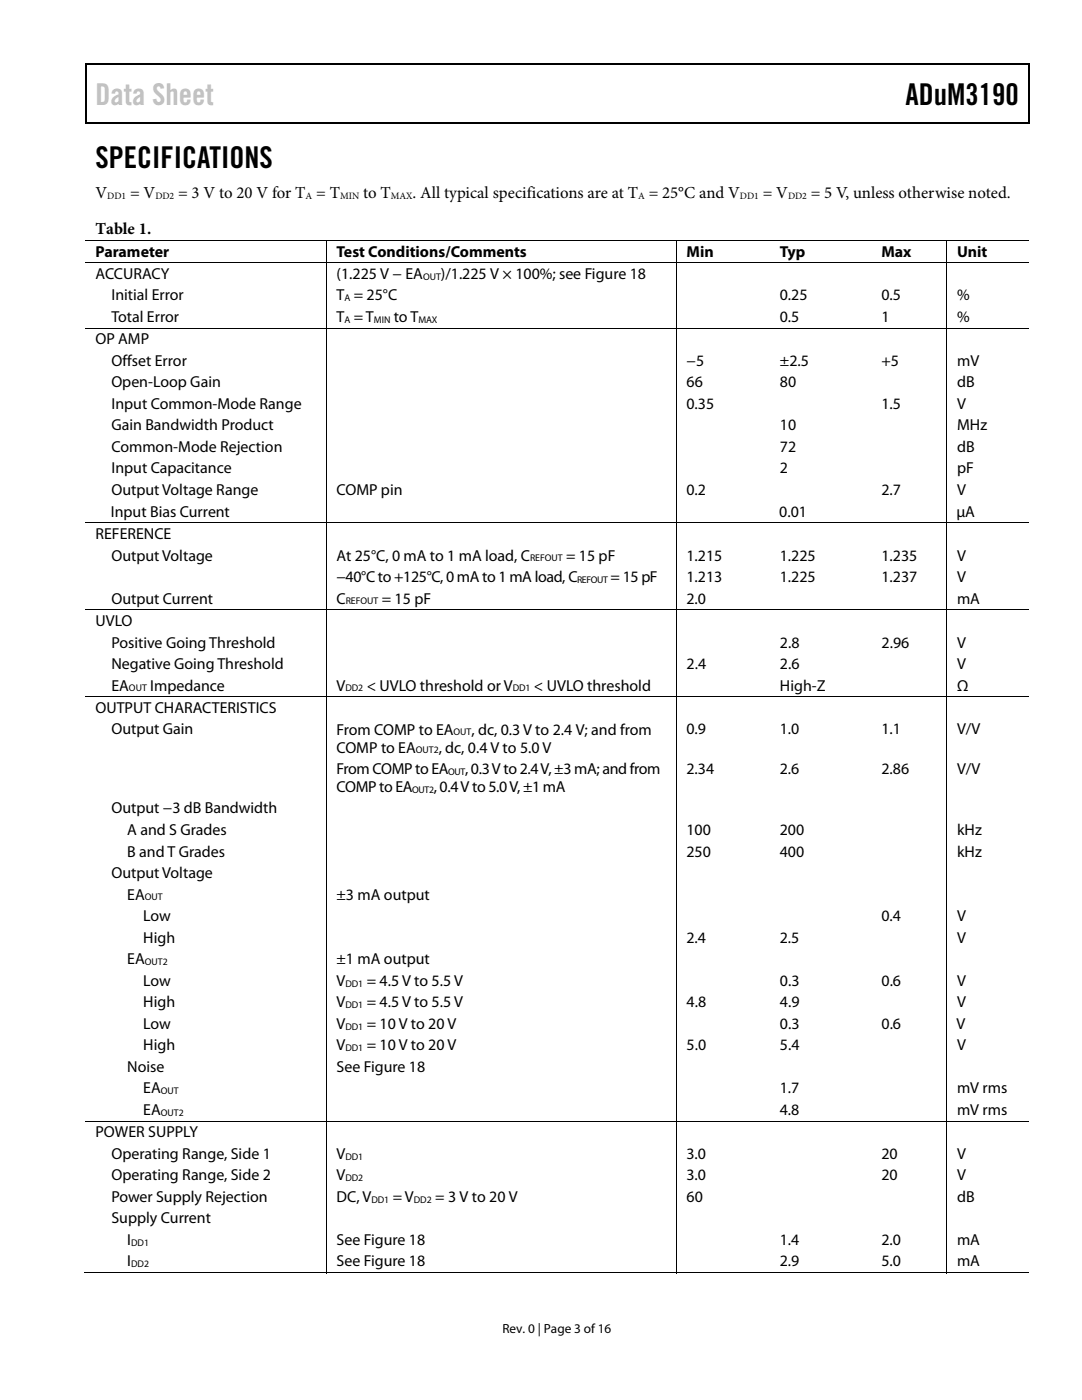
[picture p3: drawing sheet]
<svg xmlns="http://www.w3.org/2000/svg" width="216mm" height="279mm" viewBox="0 0 216 279" stroke-linecap="round" stroke-linejoin="round" font-family="sans-serif">
<defs><g id="words">
<text font-size="6" fill="#bfbfbf" x="19" y="21">Data Sheet</text>
<g font-size="6">
<text x="180.7" y="21">ADuM3190</text>
<text x="19" y="33.6">SPECIFICATIONS</text>
</g>
<g font-size="3.3">
<text x="19" y="39.5">V</text>
<text x="26" y="39.5">= V</text>
<text x="35.5" y="39.5">= 3 V to 20 V for T = T</text>
<text x="72.5" y="39.5">to T</text>
<text x="82.3" y="39.5">. All typical specifications are at T = 25°C and V</text>
<text x="152.2" y="39.5">= V</text>
<text x="161.8" y="39.5">= 5 V, unless otherwise noted.</text>
<text x="19.1" y="46.6">Table 1.</text>
</g>
<g font-size="3.2">
<text x="19" y="51.2">Parameter</text>
<text x="67.1" y="51.2">Test Conditions/Comments</text>
<text x="137" y="51.2">Min</text>
<text x="155.6" y="51.2">Typ</text>
<text x="175.9" y="51.2">Max</text>
<text x="191" y="51.2">Unit</text>
<text x="19" y="55.6">ACCURACY</text>
<text x="22.2" y="59.9">Initial Error</text>
<text x="67.1" y="59.9">T = 25°C</text>
<text x="67.1" y="55.6">(1.225 V − EA</text>
<text x="88" y="55.6">)/1.225 V × 100%; see Figure 18</text>
<text x="155.6" y="59.9">0.25</text>
<text x="175.9" y="59.9">0.5</text>
<text x="191" y="59.9">%</text>
<text x="22.2" y="64.2">Total Error</text>
<text x="67.1" y="64.2">T = T</text>
<text x="78.6" y="64.2">to T</text>
<text x="155.6" y="64.2">0.5</text>
<text x="175.9" y="64.2">1</text>
<text x="191" y="64.2">%</text>
<text x="19" y="68.7">OP AMP</text>
<text x="22.2" y="73">Offset Error</text>
<text x="22.2" y="77.3">Open-Loop Gain</text>
<text x="137" y="77.3">66</text>
<text x="137" y="73">−5</text>
<text x="155.6" y="77.3">80</text>
<text x="155.6" y="73">±2.5</text>
<text x="175.9" y="73">+5</text>
<text x="191" y="77.3">dB</text>
<text x="191" y="73">mV</text>
<text x="22.2" y="81.6">Input Common-Mode Range</text>
<text x="137" y="81.6">0.35</text>
<text x="175.9" y="81.6">1.5</text>
<text x="191" y="81.6">V</text>
<text x="22.2" y="85.9">Gain Bandwidth Product</text>
<text x="155.6" y="85.9">10</text>
<text x="191" y="85.9">MHz</text>
<text x="22.2" y="90.2">Common-Mode Rejection</text>
<text x="22.2" y="94.5">Input Capacitance</text>
<text x="155.6" y="94.5">2</text>
<text x="155.6" y="90.2">72</text>
<text x="191" y="94.5">pF</text>
<text x="191" y="90.2">dB</text>
<text x="22.2" y="98.8">Output Voltage Range</text>
<text x="67.1" y="98.8">COMP pin</text>
<text x="137" y="98.8">0.2</text>
<text x="175.9" y="98.8">2.7</text>
<text x="191" y="98.8">V</text>
<text x="19" y="107.6">REFERENCE</text>
<text x="22.1" y="103.1">Input Bias Current</text>
<text x="155.5" y="103.1">0.01</text>
<text x="190.9" y="103.1">μA</text>
<text x="22.2" y="111.9">Output Voltage</text>
<text x="67.1" y="111.9">At 25°C, 0 mA to 1 mA load, C</text>
<text x="112.9" y="111.9">= 15 pF</text>
<text x="137" y="111.9">1.215</text>
<text x="155.6" y="111.9">1.225</text>
<text x="175.9" y="111.9">1.235</text>
<text x="191" y="111.9">V</text>
<text x="67.1" y="116.2">−40°C to +125°C, 0 mA to 1 mA load, C</text>
<text x="121.8" y="116.2">= 15 pF</text>
<text x="137" y="116.2">1.213</text>
<text x="155.6" y="116.2">1.225</text>
<text x="175.9" y="116.2">1.237</text>
<text x="191" y="116.2">V</text>
<text x="19" y="124.9">UVLO</text>
<text x="22.2" y="120.5">Output Current</text>
<text x="67.1" y="120.5">C</text>
<text x="76.2" y="120.5">= 15 pF</text>
<text x="137" y="120.5">2.0</text>
<text x="191" y="120.5">mA</text>
<text x="22.2" y="129.2">Positive Going Threshold</text>
<text x="155.6" y="129.2">2.8</text>
<text x="175.9" y="129.2">2.96</text>
<text x="191" y="129.2">V</text>
<text x="22.2" y="133.5">Negative Going Threshold</text>
<text x="22.2" y="137.8">EA</text>
<text x="30" y="137.8">Impedance</text>
<text x="67.1" y="137.8">V</text>
<text x="73.2" y="137.8">&lt; UVLO threshold or V</text>
<text x="106.6" y="137.8">&lt; UVLO threshold</text>
<text x="137" y="133.5">2.4</text>
<text x="155.6" y="133.5">2.6</text>
<text x="155.6" y="137.8">High-Z</text>
<text x="191" y="137.8">Ω</text>
<text x="191" y="133.5">V</text>
<text x="19" y="142.3">OUTPUT CHARACTERISTICS</text>
<text x="22.2" y="146.6">Output Gain</text>
<text x="67.1" y="146.6">From COMP to EA</text>
<text x="94.1" y="146.6">, dc, 0.3 V to 2.4 V; and from</text>
<text x="137" y="146.6">0.9</text>
<text x="155.6" y="146.6">1.0</text>
<text x="175.9" y="146.6">1.1</text>
<text x="191" y="146.6">V/V</text>
<text x="67.1" y="150.2">COMP to EA</text>
<text x="67.1" y="154.5">From COMP to EA</text>
<text x="87.5" y="150.2">, dc, 0.4 V to 5.0 V</text>
<text x="92.8" y="154.5">, 0.3 V to 2.4 V, ±3 mA; and from</text>
<text x="137" y="154.5">2.34</text>
<text x="155.6" y="154.5">2.6</text>
<text x="175.9" y="154.5">2.86</text>
<text x="191" y="154.5">V/V</text>
<text x="67.1" y="158.1">COMP to EA</text>
<text x="86.6" y="158.1">, 0.4 V to 5.0 V, ±1 mA</text>
<text x="22.2" y="162.3">Output −3 dB Bandwidth</text>
<text x="25.4" y="166.6">A and S Grades</text>
<text x="137" y="166.6">100</text>
<text x="155.6" y="166.6">200</text>
<text x="191" y="166.6">kHz</text>
<text x="25.4" y="170.9">B and T Grades</text>
<text x="137" y="170.9">250</text>
<text x="155.6" y="170.9">400</text>
<text x="191" y="170.9">kHz</text>
<text x="22.2" y="175.2">Output Voltage</text>
<text x="25.4" y="179.5">EA</text>
<text x="67.1" y="179.5">±3 mA output</text>
<text x="28.6" y="183.8">Low</text>
<text x="175.9" y="183.8">0.4</text>
<text x="191" y="183.8">V</text>
<text x="28.6" y="188.1">High</text>
<text x="137" y="188.1">2.4</text>
<text x="155.6" y="188.1">2.5</text>
<text x="191" y="188.1">V</text>
<text x="25.4" y="192.4">EA</text>
<text x="28.6" y="196.7">Low</text>
<text x="67.1" y="196.7">V</text>
<text x="67.1" y="192.4">±1 mA output</text>
<text x="73.2" y="196.7">= 4.5 V to 5.5 V</text>
<text x="155.6" y="196.7">0.3</text>
<text x="175.9" y="196.7">0.6</text>
<text x="191" y="196.7">V</text>
<text x="28.6" y="201">High</text>
<text x="67.1" y="201">V</text>
<text x="73.2" y="201">= 4.5 V to 5.5 V</text>
<text x="137" y="201">4.8</text>
<text x="155.6" y="201">4.9</text>
<text x="191" y="201">V</text>
<text x="28.6" y="205.3">Low</text>
<text x="28.6" y="209.6">High</text>
<text x="67.1" y="205.3">V</text>
<text x="67.1" y="209.6">V</text>
<text x="73.2" y="205.3">= 10 V to 20 V</text>
<text x="73.2" y="209.6">= 10 V to 20 V</text>
<text x="137" y="209.6">5.0</text>
<text x="155.6" y="209.6">5.4</text>
<text x="155.6" y="205.3">0.3</text>
<text x="175.9" y="205.3">0.6</text>
<text x="190.9" y="205.3">V</text>
<text x="191" y="209.6">V</text>
<text x="25.4" y="213.9">Noise</text>
<text x="67.2" y="213.9">See Figure 18</text>
<text x="28.6" y="218.2">EA</text>
<text x="155.6" y="218.2">1.7</text>
<text x="191" y="218.2">mV rms</text>
<text x="19" y="227">POWER SUPPLY</text>
<text x="28.6" y="222.5">EA</text>
<text x="155.6" y="222.5">4.8</text>
<text x="191" y="222.5">mV rms</text>
<text x="22.2" y="231.3">Operating Range, Side 1</text>
<text x="67.2" y="231.3">V</text>
<text x="137" y="231.3">3.0</text>
<text x="175.9" y="231.3">20</text>
<text x="191" y="231.3">V</text>
<text x="22.2" y="235.6">Operating Range, Side 2</text>
<text x="22.2" y="239.9">Power Supply Rejection</text>
<text x="67.2" y="239.9">DC, V</text>
<text x="67.2" y="235.6">V</text>
<text x="78.4" y="239.9">= V</text>
<text x="86.8" y="239.9">= 3 V to 20 V</text>
<text x="137" y="235.6">3.0</text>
<text x="137" y="239.9">60</text>
<text x="175.9" y="235.6">20</text>
<text x="191" y="235.6">V</text>
<text x="191" y="239.9">dB</text>
<text x="22.2" y="244.2">Supply Current</text>
<text x="25.4" y="248.5">I</text>
<text x="67.1" y="248.5">See Figure 18</text>
<text x="155.6" y="248.5">1.4</text>
<text x="175.9" y="248.5">2.0</text>
<text x="191" y="248.5">mA</text>
<text x="25.4" y="252.8">I</text>
<text x="67.1" y="252.8">See Figure 18</text>
<text x="155.6" y="252.8">2.9</text>
<text x="175.9" y="252.8">5.0</text>
<text x="191" y="252.8">mA</text>
</g>
<text font-size="2.6" x="100.3" y="266">Rev. 0 | Page 3 of 16</text>
<g font-size="1.9">
<text x="21.4" y="39.7">DD1</text>
<text x="31" y="39.7">DD2</text>
<text x="61" y="39.7">A</text>
<text x="67.9" y="39.7">MIN</text>
<text x="78" y="39.7">MAX</text>
<text x="127.3" y="39.7">A</text>
<text x="147.6" y="39.7">DD1</text>
<text x="157.2" y="39.7">DD2</text>
<text x="84.4" y="55.8">OUT</text>
<text x="68.7" y="60.1">A</text>
<text x="68.7" y="64.4">A</text>
<text x="74.6" y="64.4">MIN</text>
<text x="83.5" y="64.4">MAX</text>
<text x="105.8" y="112">REFOUT</text>
<text x="115.2" y="116.3">REFOUT</text>
<text x="69" y="120.6">REFOUT</text>
<text x="25.7" y="138">OUT</text>
<text x="68.9" y="138">DD2</text>
<text x="102.3" y="138">DD1</text>
<text x="90.5" y="146.8">OUT</text>
<text x="83" y="150.4">OUT2</text>
<text x="89.5" y="154.7">OUT</text>
<text x="82.3" y="158.2">OUT2</text>
<text x="28.9" y="179.7">OUT</text>
<text x="28.9" y="192.6">OUT2</text>
<text x="68.9" y="196.9">DD1</text>
<text x="68.9" y="201.2">DD1</text>
<text x="68.9" y="205.5">DD1</text>
<text x="68.9" y="209.8">DD1</text>
<text x="32.1" y="218.4">OUT</text>
<text x="32.1" y="222.7">OUT2</text>
<text x="68.9" y="231.5">DD1</text>
<text x="68.9" y="235.7">DD2</text>
<text x="74.1" y="240">DD1</text>
<text x="82.6" y="240">DD2</text>
<text x="26.2" y="248.6">DD1</text>
<text x="26.2" y="252.9">DD2</text>
</g>
</g></defs>
<path d="M17 12.7h.3v1h-.3zM205.2 12.7h.3v1h-.3zM205.2 12.7h.3v.3h-.3zM205.2 24.4h.3v.3h-.3z" fill="#000"/>
<path d="M17 12.8h188.2M17.1 13.7v11M205.3 13.7v11M17 24.5h188.2" fill="none" stroke="#000" stroke-width=".25"/>
<g fill="none" stroke="#000" stroke-width=".2">
<path d="M17 47.9h188.2M17 52.5h188.2M65.1 48v4.4M65.1 52.5v12.9M134.9 48v4.4M134.9 52.5v12.9M188.9 48v4.4M188.9 52.5v12.9M17 65.5h188.2M65.1 65.6v38.7M134.9 65.6v38.7M188.9 65.6v38.7"/>
<path d="M17 104.4h188.2M65.1 104.4v17.2M134.9 104.4v17.2M188.9 104.4v17.2M17 121.7h188.2M17 139.1h188.2M65.1 121.8v17.2M65.1 139.2v84.5M134.9 121.8v17.2M134.9 139.2v84.5M188.9 121.8v17.2M188.9 139.2v63"/>
<path d="M188.8 202.2v4.3M188.9 206.5v17.2M17 223.8h188.2M65.1 223.9v30.2M134.9 223.9v30.2M188.9 223.9v30.2M16.8 254h48.2M65.2 254h69.7M135 254h53.8M189 254h16.2"/>
</g>
<use href="#words"/>
</svg>
